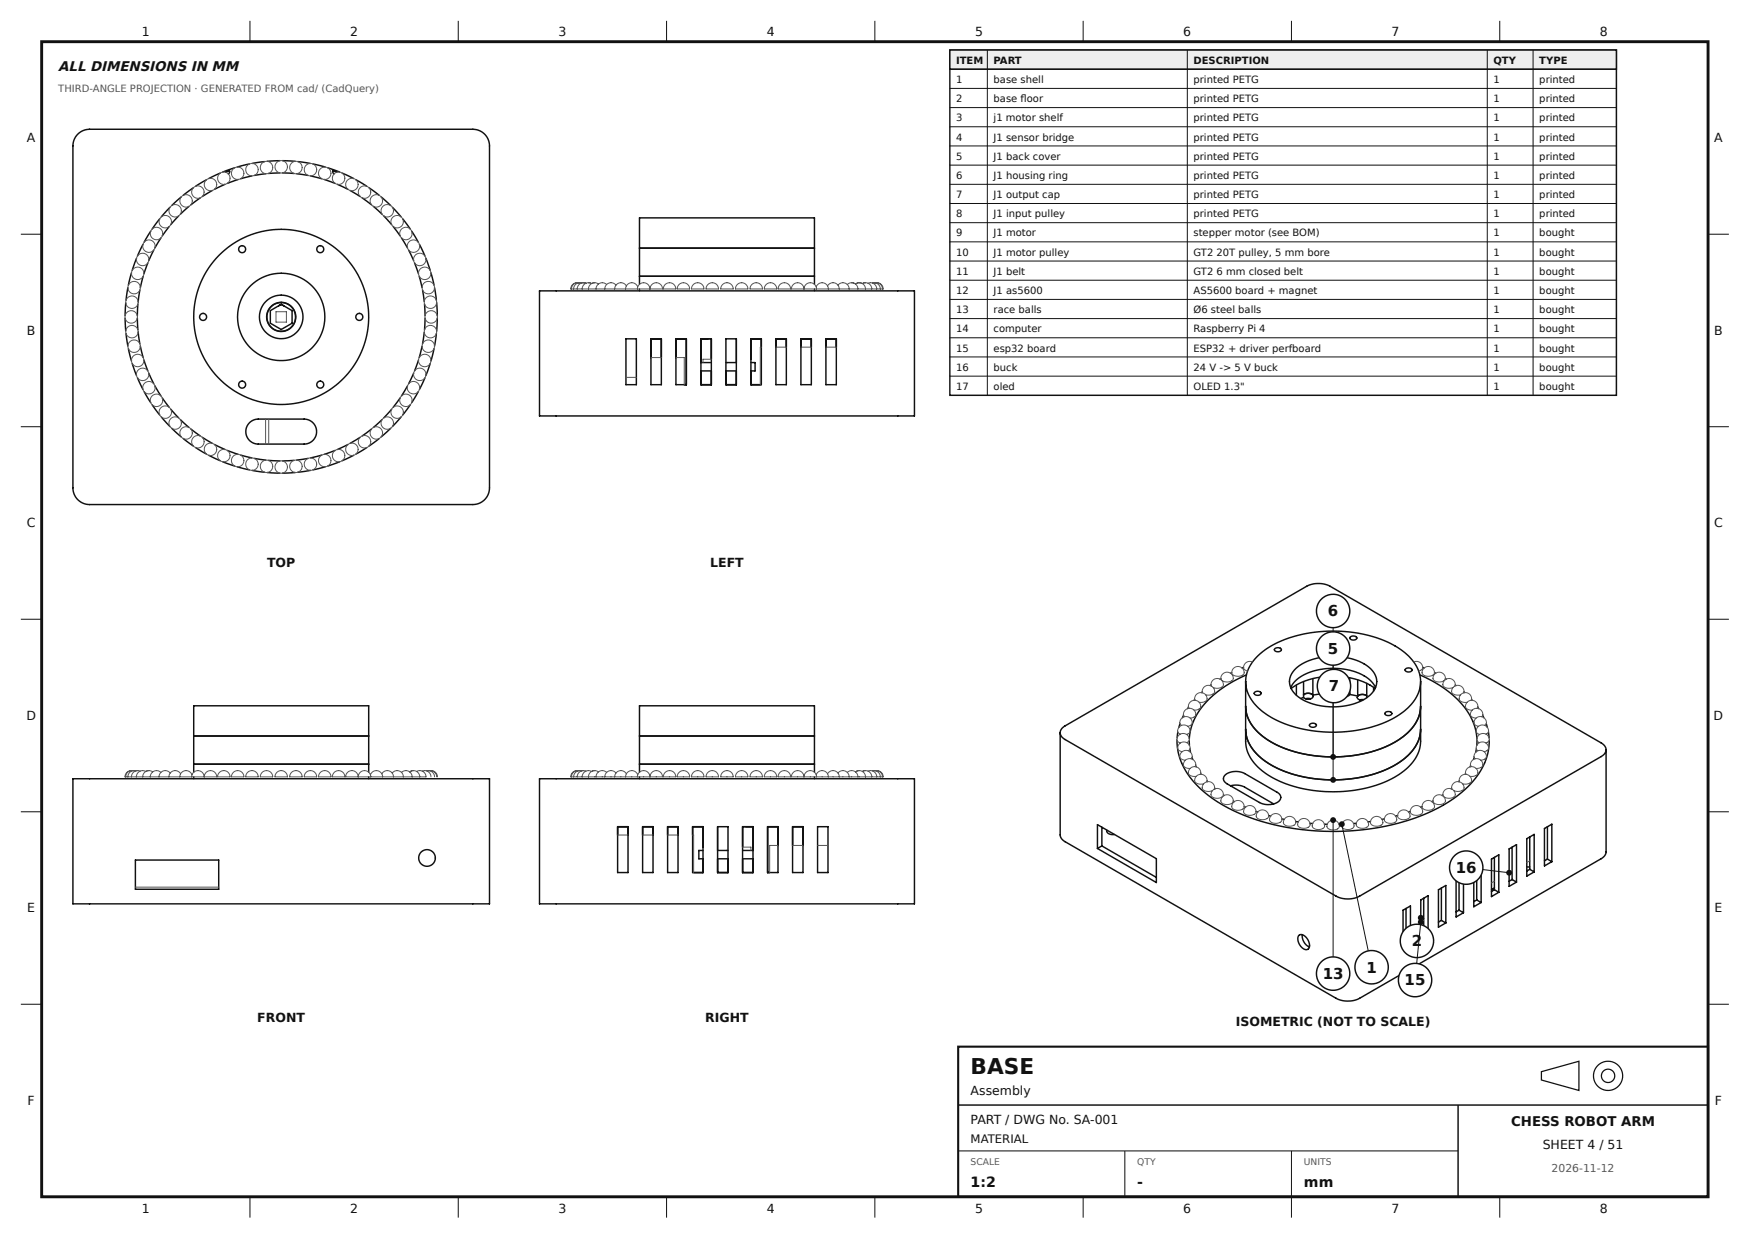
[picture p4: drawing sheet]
<svg xmlns="http://www.w3.org/2000/svg" width="420mm" height="297mm" viewBox="0 0 420 297" stroke-linecap="round" stroke-linejoin="round" font-family="sans-serif">
<defs><g id="words">
<text font-size="5.2" fill="#111" x="232.9" y="257.6">BASE</text>
<g font-size="3.6" fill="#111">
<text x="318.7" y="147.9">6</text>
<text x="318.7" y="156.9">5</text>
<text x="318.9" y="165.9">7</text>
<text x="349.4" y="209.4">16</text>
<text x="338.8" y="227">2</text>
<text x="327.9" y="233.3">1</text>
<text x="317.4" y="234.9">13</text>
<text x="337.1" y="236.4">15</text>
</g>
<g font-size="3.4" fill="#111">
<text x="232.9" y="284.7">1:2</text>
<text x="272.9" y="284.7">-</text>
<text x="312.9" y="284.7">mm</text>
</g>
<text font-size="3.3" fill="#111" x="14" y="17">ALL DIMENSIONS IN MM</text>
<text font-size="3.2" fill="#111" x="362.7" y="270.1">CHESS ROBOT ARM</text>
<g font-size="3" fill="#111">
<text x="34" y="8.6">1</text>
<text x="84" y="8.6">2</text>
<text x="134" y="8.6">3</text>
<text x="184" y="8.6">4</text>
<text x="234" y="8.6">5</text>
<text x="284" y="8.6">6</text>
<text x="334" y="8.6">7</text>
<text x="383.9" y="8.6">8</text>
<text x="6.5" y="34.1">A</text>
<text x="411.4" y="34.1">A</text>
<text x="6.5" y="80.3">B</text>
<text x="411.4" y="80.3">B</text>
<text x="6.4" y="126.5">C</text>
<text x="411.3" y="126.5">C</text>
<text x="64.1" y="136.1">TOP</text>
<text x="170.4" y="136.1">LEFT</text>
<text x="6.3" y="172.7">D</text>
<text x="411.2" y="172.7">D</text>
<text x="6.5" y="218.8">E</text>
<text x="411.4" y="218.8">E</text>
<text x="61.8" y="245.1">FRONT</text>
<text x="169.2" y="245.1">RIGHT</text>
<text x="296.6" y="246.1">ISOMETRIC (NOT TO SCALE)</text>
<text x="232.9" y="262.7">Assembly</text>
<text x="6.6" y="265">F</text>
<text x="232.9" y="269.6">PART / DWG No. SA-001</text>
<text x="411.5" y="265">F</text>
<text x="370.2" y="275.6">SHEET 4 / 51</text>
<text x="34" y="290.9">1</text>
<text x="84" y="290.9">2</text>
<text x="134" y="290.9">3</text>
<text x="184" y="290.9">4</text>
<text x="234" y="290.9">5</text>
<text x="284" y="290.9">6</text>
<text x="334" y="290.9">7</text>
<text x="383.9" y="290.9">8</text>
</g>
<text font-size="2.8" fill="#111" x="232.9" y="274.1">MATERIAL</text>
<text font-size="2.6" fill="#555" x="372.4" y="281.1">2026-11-12</text>
<g font-size="2.4" fill="#111">
<text x="229.4" y="15.3">ITEM</text>
<text x="238.4" y="15.3">PART</text>
<text x="286.4" y="15.3">DESCRIPTION</text>
<text x="358.4" y="15.3">QTY</text>
<text x="369.4" y="15.3">TYPE</text>
<text x="229.4" y="19.9">1</text>
<text x="238.4" y="19.9">base shell</text>
<text x="286.4" y="19.9">printed PETG</text>
<text x="358.4" y="19.9">1</text>
<text x="369.4" y="19.9">printed</text>
<text x="229.4" y="24.5">2</text>
<text x="229.4" y="29.1">3</text>
<text x="238.4" y="24.5">base foor</text>
<text x="238.4" y="29.1">j1 motor shelf</text>
<text x="244.9" y="24.5">l</text>
<text x="286.4" y="24.5">printed PETG</text>
<text x="286.4" y="29.1">printed PETG</text>
<text x="358.4" y="24.5">1</text>
<text x="358.4" y="29.1">1</text>
<text x="369.4" y="24.5">printed</text>
<text x="369.4" y="29.1">printed</text>
<text x="229.4" y="33.7">4</text>
<text x="238.4" y="33.7">J1 sensor bridge</text>
<text x="286.4" y="33.7">printed PETG</text>
<text x="358.4" y="33.7">1</text>
<text x="369.4" y="33.7">printed</text>
<text x="229.4" y="38.3">5</text>
<text x="238.4" y="38.3">J1 back cover</text>
<text x="286.4" y="38.3">printed PETG</text>
<text x="358.4" y="38.3">1</text>
<text x="369.4" y="38.3">printed</text>
<text x="229.4" y="42.9">6</text>
<text x="229.4" y="47.5">7</text>
<text x="238.4" y="42.9">J1 housing ring</text>
<text x="238.4" y="47.5">J1 output cap</text>
<text x="286.4" y="42.9">printed PETG</text>
<text x="286.4" y="47.5">printed PETG</text>
<text x="358.4" y="42.9">1</text>
<text x="358.4" y="47.5">1</text>
<text x="369.4" y="42.9">printed</text>
<text x="369.4" y="47.5">printed</text>
<text x="229.4" y="52.1">8</text>
<text x="238.4" y="52.1">J1 input pulley</text>
<text x="286.4" y="52.1">printed PETG</text>
<text x="358.4" y="52.1">1</text>
<text x="369.4" y="52.1">printed</text>
<text x="229.4" y="56.7">9</text>
<text x="238.4" y="56.7">J1 motor</text>
<text x="286.4" y="56.7">stepper motor (see BOM)</text>
<text x="358.4" y="56.7">1</text>
<text x="369.4" y="56.7">bought</text>
<text x="229.4" y="61.3">10</text>
<text x="229.4" y="65.9">11</text>
<text x="238.4" y="61.3">J1 motor pulley</text>
<text x="238.4" y="65.9">J1 belt</text>
<text x="286.4" y="61.3">GT2</text>
<text x="286.4" y="65.9">GT2</text>
<text x="291.9" y="61.3">20T pulley, 5 mm bore</text>
<text x="291.9" y="65.9">6 mm closed belt</text>
<text x="358.4" y="61.3">1</text>
<text x="358.4" y="65.9">1</text>
<text x="369.4" y="61.3">bought</text>
<text x="369.4" y="65.9">bought</text>
<text x="229.4" y="70.5">12</text>
<text x="238.4" y="70.5">J1 as5600</text>
<text x="286.4" y="70.5">AS5600 board + magnet</text>
<text x="358.4" y="70.5">1</text>
<text x="369.4" y="70.5">bought</text>
<text x="229.4" y="75.1">13</text>
<text x="238.4" y="75.1">race balls</text>
<text x="286.4" y="75.1">Ø6 steel balls</text>
<text x="358.4" y="75.1">1</text>
<text x="369.4" y="75.1">bought</text>
<text x="229.4" y="79.7">14</text>
<text x="238.4" y="79.7">computer</text>
<text x="286.4" y="79.7">Raspberry Pi 4</text>
<text x="358.4" y="79.7">1</text>
<text x="369.4" y="79.7">bought</text>
<text x="229.4" y="84.3">15</text>
<text x="229.4" y="88.9">16</text>
<text x="238.4" y="84.3">esp32 board</text>
<text x="238.4" y="88.9">buck</text>
<text x="286.4" y="84.3">ESP32 + driver perfboard</text>
<text x="286.4" y="88.9">24 V -&gt; 5 V buck</text>
<text x="358.4" y="84.3">1</text>
<text x="358.4" y="88.9">1</text>
<text x="369.4" y="84.3">bought</text>
<text x="369.4" y="88.9">bought</text>
<text x="229.4" y="93.5">17</text>
<text x="238.4" y="93.5">oled</text>
<text x="286.4" y="93.5">OLED 1.3&quot;</text>
<text x="358.4" y="93.5">1</text>
<text x="369.4" y="93.5">bought</text>
</g>
<text font-size="2.4" fill="#555" x="14" y="22">THIRD-ANGLE PROJECTION · GENERATED FROM cad/ (CadQuery)</text>
<g font-size="2.2" fill="#555">
<text x="232.9" y="279.6">SCALE</text>
<text x="272.9" y="279.6">QTY</text>
<text x="312.9" y="279.6">UNITS</text>
</g>
</g></defs>
<path d="M10 10h399.9v277.1h-399.9z" fill="none" stroke="#111" stroke-width=".7" stroke-linecap="butt"/>
<g fill="none" stroke="#111" stroke-width=".24">
<path d="M60 5v5M110 5v5M160 5v5M209.9 5v5M259.9 5v5M309.9 5v5M359.9 5v5M5 56.2h5M409.9 56.2h5M5 102.4h5M409.9 102.4h5M5 148.6h5"/>
<path d="M319.9 150.6v31M409.9 148.6h5M5 194.8h5M409.9 194.8h5M5 240.9h5M409.9 240.9h5M229.9 276.1h120M269.9 276.1v11M309.9 276.1v16M60 287.1v5M110 287.1v5M160 287.1v5"/>
<path d="M209.9 287.1v5M259.9 287.1v5M359.9 287.1v5"/>
</g>
<path d="M229.9 251.1h180v36h-180z" fill="none" stroke="#111" stroke-width=".5"/>
<g fill="none" stroke="#111" stroke-width=".35">
<path d="M18.8 32.1a4 4 0 0 1 2.7-1.1h92a4 4 0 0 1 4 4v82.1a4 4 0 0 1-4 4h-92a4 4 0 0 1-4-4v-82.1a4 4 0 0 1 1.3-2.9zM59.9 39.3l-3 .8M63.5 38.8l-3 .4M67.2 38.5l-3.1 .2M67.8 38.5l3 .2M71.5 38.8l3 .4M75.1 39.3l3 .8M34.3 58.6l-1.3 2.8M36.2 55.5l-1.6 2.6M38.3 52.5l-1.8 2.4M38.6 57.1l-1.4 2.4M40.6 54.4l-1.6 2.2"/>
<path d="M40.8 49.8l-2.1 2.2M42.9 51.8l-1.9 2.1M43.5 47.3l-2.3 2M45.3 49.5l-2 1.9M46.4 45l-2.4 1.9M48 47.5l-2.2 1.6M49.5 43.1l-2.6 1.6M50.9 45.7l-2.3 1.4M52.9 41.5l-2.8 1.3M54 44.2l-2.5 1.2M54.1 41.3l1-.3v.4l-.3 .3M56.3 40.3l-2.9 1"/>
<path d="M57.2 43.1l-2.6 .9M60.4 42.2l-2.6 .7M63.8 41.7l-2.8 .4M67.2 41.5l-2.8 .1M67.8 41.5l2.8 .1M71.2 41.7l2.7 .4M74.5 42.2l2.7 .7M77.8 43.1l2.6 .9M78.7 40.3l2.8 1M80.8 41.3l-.9-.3v.4l.3 .3M81 44.2l2.5 1.2M82.1 41.5l2.8 1.3"/>
<path d="M84 45.7l2.4 1.4M85.4 43.1l2.6 1.6M86.9 47.5l2.2 1.6M88.6 45l2.4 1.9M89.6 49.5l2.1 1.9M91.5 47.3l2.2 2M92.1 51.8l1.9 2.1M94.2 49.8l2 2.2M94.4 54.4l1.6 2.2M96.4 57.1l1.4 2.4M96.6 52.5l1.8 2.4M98.8 55.5l1.6 2.6"/>
<path d="M100.7 58.6l1.3 2.8M153.5 59.5h42M30 76.4l.2 3M30.2 72.7l-.2 3M30.7 69l-.5 3M31.6 65.5l-.8 2.9M32.8 62l-1.1 2.8M33 76.3l.1 2.8M33.1 73l-.1 2.7M33.2 79.7l.4 2.8M33.6 69.6l-.4 2.7M34.4 66.3l-.7 2.7"/>
<path d="M35.5 63.1l-1 2.6M36.9 60l-1.2 2.5M64.9 74.5l2.6-1.5 2.6 1.5v3l-2.6 1.6-2.6-1.6zM67.5 73l-.6 .4M67.5 73l.6 .4M98.1 60l1.2 2.5M99.5 63.1l.9 2.6M100.6 66.3l.7 2.7M101.4 69.6l.4 2.7M101.8 79.7l-.4 2.8M101.9 73l.1 2.7M102 76.3l-.1 2.8"/>
<path d="M102.2 62l1 2.8M103.4 65.5l.8 2.9M104.3 69l.4 3M104.8 72.7l.1 3M104.9 76.4l-.1 3M129.5 69.8h89.9v30h-89.9zM153.5 66.3h42M153.5 68.2v-15.9h42v15.9M153.5 69.3v.5M195.5 69.3v.5M30.2 80l.5 3M30.8 83.7l.8 2.9"/>
<path d="M31.7 87.2l1.1 2.9M33 90.7l1.3 2.7M33.7 83.1l.7 2.7M34.5 86.4l1 2.6M34.6 94l1.6 2.6M35.7 89.5l1.2 2.5M36.5 97.1l1.8 2.5M37.2 92.6l1.4 2.4M39 95.5l1.6 2.2M41 98.2l1.9 2M94 98.2l-1.9 2M96 95.5l-1.6 2.2"/>
<path d="M97.8 92.6l-1.4 2.4M98.4 97.1l-1.8 2.5M99.3 89.5l-1.2 2.5M100.4 94l-1.6 2.6M100.4 86.4l-.9 2.6M101.3 83.1l-.7 2.7M102 90.7l-1.3 2.7M103.2 87.2l-1 2.9M104.2 83.7l-.8 2.9M104.7 80l-.4 3M150.2 81.3h2.5v11h-2.5zM156.2 81.3h2.5v11h-2.5z"/>
<path d="M162.2 81.3h2.5v11h-2.5zM168.2 81.3h2.5v11h-2.5zM168.2 89h2.5M168.2 87h2.5M169.9 81.3h.8M174.2 81.3h2.5v11h-2.5zM174.2 89h2.5M174.2 87h2.5M180.2 81.3h2.5v11h-2.5zM180.2 87h1v2h-1M186.2 81.3h2.5v11h-2.5zM192.2 81.3h2.5v11h-2.5z"/>
<path d="M198.2 81.3h2.5v11h-2.5zM38.7 100.1l2.1 2.2M41.2 102.8l2.3 2M43.3 100.7l2 1.8M44 105.2l2.4 1.8M45.8 102.9l2.2 1.7M46.9 107.4l2.6 1.5M48.6 104.9l2.3 1.5M50.1 109.2l2.8 1.3M51.5 106.6l2.5 1.2M53.4 110.8l2.9 1M54.6 108.1l2.6 .9"/>
<path d="M56.9 112l3 .7M57.8 109.2l2.6 .7M59.8 101.5l1-.7 1.2-.3h11a3 3 0 0 1 3 3 3 3 0 0 1-3 3h-11a3 3 0 0 1-2.8-1.8 3 3 0 0 1 .6-3.2zM60.5 112.9l3 .4M61 110l2.8 .4M64.1 113.4l3.1 .1M64.4 110.4l2.8 .2M70.6 110.4l-2.8 .2M70.8 113.4l-3 .1M73.9 110l-2.7 .4M74.5 112.9l-3 .4M77.2 109.2l-2.7 .7"/>
<path d="M78.1 112l-3 .7M80.4 108.1l-2.6 .9M81.5 110.8l-2.8 1M83.5 106.6l-2.5 1.2M84.9 109.2l-2.8 1.3M86.4 104.9l-2.4 1.5M88 107.4l-2.6 1.5M89.1 102.9l-2.2 1.7M91 105.2l-2.4 1.8M91.7 100.7l-2.1 1.8M93.7 102.8l-2.2 2M96.2 100.1l-2 2.2"/>
<path d="M305.9 155.7a1 1 0 0 1 1.6 .2 .97 .97 0 0 1-1.7 0zM324 152.9a1 1 0 0 1 1.6 .2 .98 .98 0 0 1-1.7 0zM46.5 176.6h42M153.5 176.6h42M254.4 175.8a2.02 2.02 0 0 1 1.2-1.6l58-33.5a6.3 6.3 0 0 1 5.6 0l65.1 37.5a2.08 2.08 0 0 1 1.1 1.7M254.4 175.8a2.02 2.02 0 0 0 1.2 1.6l65 37.6a6.2 6.2 0 0 0 5.7 0l58-33.5a2.08 2.08 0 0 0 1.1-1.6M254.4 175.8v24.5a2.02 2.02 0 0 0 1.2 1.6l65 37.6a6.3 6.3 0 0 0 5.7 0l58-33.5a2.08 2.08 0 0 0 1.1-1.6v-24.5M282.5 177.6a15.9 15.9 0 0 0 6.3 12.3 44.7 44.7 0 0 0 22.8 9l3.8 .4 3.9 .2 6.8-.3 3.8-.5 3.8-.8 6.6-1.9a29.3 29.3 0 0 0 15-11 13.8 13.8 0 0 0 2.1-7.4M282.6 175.6l-.1 1.5M283.2 173.6l-.3 .9M284 171.6l-.2 .6M285.2 169.7l-.2 .3"/>
<path d="M285.4 177.6v1.2M285.5 179.7l.2 .8M286.7 167.8l-.2 .2M288.5 166l-.1 .2M290.6 164.4l-.2 .1M293 162.8l-.2 .1M295.6 161.4l-.3 .1M298.4 160.1l-.3 .1M298.9 163.5v14.3a10.4 10.4 0 0 0 5.8 8.4 33.1 33.1 0 0 0 26.6 1.8 15.5 15.5 0 0 0 9-7.4l.5-1.3 .1-1.5v-14.3M298.9 175a10.6 10.6 0 0 0 6.2 8.6 32.7 32.7 0 0 0 30.1-.3 10.5 10.5 0 0 0 5.7-8.3M298.9 169.5a10.6 10.6 0 0 0 6.2 8.5 32.7 32.7 0 0 0 30.1-.2 10.4 10.4 0 0 0 5.7-8.3M298.9 163.5a10.6 10.6 0 0 1 6.1-8.5 32.6 32.6 0 0 1 30.1 .2 10.5 10.5 0 0 1 5.8 8.3"/>
<path d="M298.9 163.5a10.6 10.6 0 0 0 6.2 8.6 32.7 32.7 0 0 0 30.1-.2 10.4 10.4 0 0 0 5.7-8.4M299.1 161.9a24.6 24.6 0 0 0-12.3 10.3l-1 2.4-.4 2.6M301 166.1a.99 .99 0 0 1 1.7 .2 .98 .98 0 0 1-1.7 0zM309.7 165a9.3 9.3 0 0 1 7.1-4.4 14.9 14.9 0 0 1 12 2.6l1.3 1.8M309.8 165.2a19.1 19.1 0 0 1 16.9-1.8l1.7 .7 1.6 1.1M311 160.4a15.1 15.1 0 0 1 12.5-2.6 8.4 8.4 0 0 1 6.7 4.7 5 5 0 0 1-3.3 5.6 16 16 0 0 1-15.5-1 4.1 4.1 0 0 1-.4-6.7zM311.1 164.3v2.5M312.8 167.3l-.7 .3M312.8 163.5v3.8M313.3 167.6h1.2M314.3 173.8a1.01 1.01 0 0 1 1.6 .2 .97 .97 0 0 1-1.7 0zM315.1 166.8a1.69 1.69 0 0 0-2.3-.1 1.47 1.47 0 0 1 2.4 .3 1.52 1.52 0 0 1-2.4 .3"/>
<path d="M315.1 162.8v4M317 166.5l-1.9 .3M317 162.4v4.1M317.6 167h1.2M319.5 166.3a1.49 1.49 0 0 0-2.5 0 1.44 1.44 0 0 1 2.5 .1 1.46 1.46 0 0 1-2.5 .1M319.5 166.3l2 .1M319.5 162.2v4.1M321.5 166.4a1.54 1.54 0 0 1 2.4-.1 1.48 1.48 0 0 0-2.4 .2 1.49 1.49 0 0 0 2.4 .1M321.5 162.3v4.1M322.1 167.1h1.2M323.9 166.6l1.9 .4M323.9 162.6v4"/>
<path d="M325.8 167a1.76 1.76 0 0 1 2.2 0l-.1-.1a1.57 1.57 0 0 0-2.2 .4 1.18 1.18 0 0 0 1.2 .7M325.8 163.1v3.9M327.3 167.9h-1M328 163.9v3.5M329.6 164.9v.9M332.4 171a1.01 1.01 0 0 1 1.6 .2 .98 .98 0 0 1-1.7 0zM337.2 160.5a.99 .99 0 0 1 1.7 .2 .97 .97 0 0 1-1.7 0zM340.7 161.9a24.6 24.6 0 0 1 12.4 10.3l.9 2.4 .4 2.6M341.4 160.1l.4 .1M344.3 161.4l.2 .1M346.9 162.8l.2 .1M349.2 164.4l.2 .1"/>
<path d="M351.3 166l.2 .2M353.1 167.8l.2 .2M354.3 179.7l-.2 .8M354.4 177.6v1.2M354.6 169.7l.2 .3M355.8 171.6l.3 .6M356.7 173.6l.2 .9M357.2 175.6l.1 1.5M17.5 186.8h100v30h-100zM46.5 183.3h42M46.5 185.3v-16h42v16M46.5 186.4v.4"/>
<path d="M88.5 186.4v.4M129.5 186.8h89.9v30h-89.9zM148.2 198.3h2.5v11h-2.5zM153.5 183.3h42M153.5 185.3v-16h42v16M153.5 186.4v.4M154.2 198.3h2.5v11h-2.5zM160.2 198.3h2.5v11h-2.5zM166.2 198.3h2.5v11h-2.5zM172.2 198.3h2.5v11h-2.5zM178.2 198.3h.8M178.2 198.3h2.5v11h-2.5z"/>
<path d="M184.2 198.3h2.5v11h-2.5zM190.2 198.3h2.5v11h-2.5zM195.5 186.4v.4M196.2 198.3h2.5v11h-2.5zM263.4 197.8l14.1 8.2v5.7l-14.1-8.1zM264.4 198.5v4.4M265.6 199.1a1.41 1.41 0 0 0 1.9 1.1M286.1 181.7l.1 .5M286.9 183.7l.2 .3M288.1 185.6l.1 .2M289.6 187.4l.2 .1M291.5 189.1l.1 .1"/>
<path d="M293.6 190.7l.2 .1M294.1 185.8a4.5 4.5 0 0 1 4.6-.2l7.8 4.5a1.34 1.34 0 0 1 .9 1.4 1.34 1.34 0 0 1-1.2 1.2 4.7 4.7 0 0 1-4-.2l-7.7-4.5a1.29 1.29 0 0 1-.4-2.2zM295.3 188.5l1.4-.1 1.8 .3 7.2 4.2M296 192.2l.2 .1M298.6 193.5l.3 .2M301.4 194.7l.4 .1M304.4 195.7l.5 .1M307.6 196.5l.6 .1M311 197.1l.6 .1M314.4 197.5l.6 .1M317.8 197.7l.7 .1M322 197.7l-.7 .1"/>
<path d="M325.5 197.5l-.7 .1M328.9 197.1l-.6 .1M332.2 196.5l-.5 .1M335.4 195.7l-.5 .1M338.4 194.7l-.4 .1M341.3 193.5l-.4 .2M343.9 192.2l-.3 .1M346.2 190.7l-.1 .1M348.4 189.1l-.2 .1M350.2 187.4l-.1 .1M351.7 185.6l-.1 .2M352.9 183.7l-.1 .3"/>
<path d="M353.8 181.7l-.2 .5M370.6 198.8l1.8-1.1v9l-1.8 1zM371.3 198.4v7.7M32.5 206.3h20v7h-20zM168.7 204h-1v2h1M172.2 206h2.5M172.2 204h2.5M178.2 206h2.5M178.2 204h2.5M264.4 202.9l13.1 7.6M264.4 202.9l-1 .7M336.7 218.4l1.8-1.1v9l-1.8 1z"/>
<path d="M337.4 218v7.7M341 215.9l1.7-1v9l-1.7 1zM341.7 215.5v7.8M345.2 213.5l1.8-1.1v9l-1.8 1zM345.9 213.1v7.7M349.4 211l1.8-1v9l-1.8 1zM350.1 218.4l-.7 .4M350.1 210.6v7.8M350.1 218.4l1.1 .6M353.7 210.9h.1M353.7 208.6l1.7-1.1v9l-1.7 1zM354.4 210.7l-.7 .2"/>
<path d="M354.4 215.9l-.7 .4M354.4 208.1v7.8M354.4 215.9l1 .6M357.9 206.1l1.8-1v9l-1.8 1zM358.6 212.9l-.7 .5M358.6 205.7v7.8M358.6 213.5l-.7 .4M358.6 213.5l1.1 .6M362.2 203.7l1.7-1.1v9l-1.7 1.1zM362.9 211l-.7 .4M362.9 203.3v7.7M362.9 211l1 .6"/>
<path d="M366.4 208h.7M366.4 201.2l1.8-1v9l-1.8 1zM367.1 208.6l-.7 .4M367.1 200.8v7.8M367.1 208.6l1.1 .6M371.3 206.1l-.7 .4M371.3 206.1l1.1 .6M311.6 224.5a1.46 1.46 0 0 1 2.2 .8 1.77 1.77 0 0 1 .1 2.5 2.28 2.28 0 0 1-2.4-2l-.1-.6zM312.5 224.2a2.93 2.93 0 0 0 1.7 3M337.4 225.7l-.7 .4M337.4 225.7l1.1 .6M341 222.2l.7 .2"/>
<path d="M341 220.2l.7 .1M341.7 223.3l-.7 .4M341.7 223.3l1 .6M345.9 220.8l-.7 .4M345.9 220.8l1.1 .6M229.9 265.1h180M349.9 265.1v22"/>
<circle cx="58.1" cy="59.8" r=".85"/>
<circle cx="76.9" cy="59.8" r=".85"/>
<circle cx="48.7" cy="76" r=".85"/>
<circle cx="67.5" cy="76" r="21"/>
<circle cx="67.5" cy="76" r="3.4"/>
<circle cx="67.5" cy="76" r="5.2"/>
<circle cx="67.5" cy="76" r="3.5"/>
<circle cx="67.5" cy="76" r="10.5"/>
<circle cx="86.2" cy="76" r=".85"/>
<circle cx="58.1" cy="92.3" r=".85"/>
<circle cx="76.9" cy="92.3" r=".85"/>
<circle cx="102.5" cy="205.8" r="2"/>
</g>
<g fill="none" stroke="#111" stroke-width=".3">
<path d="M369.9 257.1l9-2.5v7l-9-2.5z"/>
<circle cx="385.9" cy="258.1" r="3.5"/>
<circle cx="385.9" cy="258.1" r="1.6"/>
</g>
<g fill="none" stroke="#555" stroke-width=".24">
<path d="M66.2 74.8h2.5v2.5h-2.5zM137.1 69.3h.6M137.7 69.3h.8M138.5 69.3h1.2M138.6 67.8a1.38 1.38 0 0 0-1.5 1.5M139.2 67.8h.8M139.2 67.8a1.81 1.81 0 0 0-2.1 1.5M139.2 67.8a1.5 1.5 0 0 0-1.5 1.5M139.7 69.3h1.5M140 67.8l.6 .1M140 67.8a1.5 1.5 0 0 0-1.5 1.5M141.2 69.3h1.8"/>
<path d="M142.7 67.8h-.2a.93 .93 0 0 1-1.2 0 1.5 1.5 0 0 0-1.6 1.5M142.7 67.8l.9 .3M142.7 67.8a1.5 1.5 0 0 0-1.5 1.5M143 69.3h2.1M145.1 69.3h2.4M145.6 68.3a1.5 1.5 0 0 0-1.6-.4 1.5 1.5 0 0 0-1 1.4M147.5 69.3h2.6M147.8 68.4a1.5 1.5 0 0 0-1.7-.5 1.5 1.5 0 0 0-1 1.4M150.1 69.3h2.9M150.3 68.6a1.5 1.5 0 0 0-1.7-.7 1.5 1.5 0 0 0-1.1 1.4M153 69.3h3M153 69.3a1.5 1.5 0 0 1 1.5-1.5 1.5 1.5 0 0 1 1.5 1.5"/>
<path d="M153 68.8a1.5 1.5 0 0 0-1.6-.9 1.5 1.5 0 0 0-1.3 1.4M156.5 68.2a1.5 1.5 0 0 1 1.6-.2 1.5 1.5 0 0 1 .9 1.3h-3l.2-.7zM159.7 68.2a1.5 1.5 0 0 1 1.6-.2 1.5 1.5 0 0 1 .9 1.3h-3l.2-.7zM163 68.2a1.5 1.5 0 0 1 1.6-.2 1.5 1.5 0 0 1 .9 1.3h-3l.2-.7zM166.5 68.2a1.5 1.5 0 0 1 1.6-.2 1.5 1.5 0 0 1 .8 1.3h-3l.2-.7zM170 68.2a1.5 1.5 0 0 1 1.6-.2 1.5 1.5 0 0 1 .8 1.3h-3l.2-.7zM173.5 68.2a1.5 1.5 0 0 1 1.6-.2 1.5 1.5 0 0 1 .9 1.3h-3l.2-.7zM177 68.2a1.5 1.5 0 0 1 1.6-.2 1.5 1.5 0 0 1 .9 1.3h-3l.2-.7zM180.5 68.2a1.5 1.5 0 0 1 1.6-.2 1.5 1.5 0 0 1 .9 1.3h-3l.2-.7zM183.9 68.2a1.5 1.5 0 0 1 1.6-.2 1.5 1.5 0 0 1 .9 1.3h-3l.2-.7zM187.3 68.2a1.5 1.5 0 0 1 1.6-.2 1.5 1.5 0 0 1 .8 1.3h-3l.2-.7zM190.5 68.2a1.5 1.5 0 0 1 1.6-.2 1.5 1.5 0 0 1 .8 1.3h-3l.2-.7z"/>
<path d="M193 69.3h3M193 69.3a1.5 1.5 0 0 1 1.5-1.5 1.5 1.5 0 0 1 1.5 1.5M195.9 68.8a1.5 1.5 0 0 1 1.6-.9 1.5 1.5 0 0 1 1.3 1.4M196 69.3h2.8M198.6 68.6a1.5 1.5 0 0 1 1.7-.7 1.5 1.5 0 0 1 1.1 1.4M198.8 69.3h2.6M201.1 68.4a1.5 1.5 0 0 1 1.7-.5 1.5 1.5 0 0 1 1 1.4M201.4 69.3h2.4M203.8 69.3h2.1M204.4 67.8a1.49 1.49 0 0 1 1.5 1.5M204.4 67.8l-1.1 .5M204.4 67.8l.3 .1a1.56 1.56 0 0 0 1.5-.1"/>
<path d="M205.9 69.3h1.8M206.2 67.8a1.5 1.5 0 0 1 1.5 1.5M206.2 67.8h.3a.93 .93 0 0 0 1.1 0 1.5 1.5 0 0 1 1.6 1.5M207.7 69.3h1.5M208.3 67.9h.3a1.5 1.5 0 0 1 1.8 1.4M209.2 69.3h1.2M209.8 67.8a1.5 1.5 0 0 1 1.5 1.5M209.8 67.8l-.5 .1M209.8 67.8a1.81 1.81 0 0 1 2 1.5M210.4 67.8a1.38 1.38 0 0 1 1.4 1.5M210.4 69.3h.9M211.3 69.3h.5"/>
<path d="M150.2 90.5h2.5M156.2 85.8h2.5M162.2 85.8h2v6.5M170.7 86.2h-2v.8M182.7 83.3h-.2v9M186.2 83.3h2.5M192.2 83.3h2.5M198.2 83.3h2.5M63.7 100.5v6M64.5 100.5v6M300.6 158.8a1.37 1.37 0 0 0-1.7 .2 1.37 1.37 0 0 0-.2 1.7l.7 .3M339.3 158.8a1.34 1.34 0 0 1 1.6 .2 1.34 1.34 0 0 1 .2 1.7l-.7 .3"/>
<path d="M283.2 176.1a.99 .99 0 0 1-.7-.9 .99 .99 0 0 1 .7-.9 1.4 1.4 0 0 1 1.8-.2 1.4 1.4 0 0 1 .4 1.8l-.7 .3M283.6 174a1 1 0 0 1-.5-.9 1 1 0 0 1 .6-.9 1.39 1.39 0 0 1 1.8-.1 1.39 1.39 0 0 1 .4 1.8l-.9 .3M284.3 171.9a1.01 1.01 0 0 1 .2-1.6 1.4 1.4 0 0 1 1.8-.1 1.4 1.4 0 0 1 .4 1.7l-1.1 .4M284.8 178.2l.1-.1a.92 .92 0 0 0 .2-1.6 1.41 1.41 0 0 0-1.9-.4 1.41 1.41 0 0 0-.5 1.8l.6 .3M285.4 169.9a1.4 1.4 0 0 1 1.3-1.9 1.4 1.4 0 0 1 1.2 2l-.7 .3-.7 .1M286.8 168a1.43 1.43 0 0 1 1.4-1.8 1.43 1.43 0 0 1 1.3 1.8l-.6 .4-1.1 .1M288.6 166.2a1.44 1.44 0 0 1 1.4-1.8 1.44 1.44 0 0 1 1.4 1.9l-1 .4h-1.1M290.7 164.6a1.44 1.44 0 0 1 1.4-1.8 1.44 1.44 0 0 1 1.4 1.8l-.3 .3a2.33 2.33 0 0 1-2.1 0M293.3 161.8a1.42 1.42 0 0 1 1.9-.4 1.42 1.42 0 0 1 .5 1.8 1.9 1.9 0 0 1-2.7-.4zM295.9 160.4a1.41 1.41 0 0 1 1.9-.4 1.41 1.41 0 0 1 .6 1.8 1.89 1.89 0 0 1-2.8-.4zM341.8 160.2a1.4 1.4 0 0 1 1.8-.1 1.4 1.4 0 0 1 .4 1.7 1.89 1.89 0 0 1-2.7-.4l.1-.7zM344.2 161.8a1.42 1.42 0 0 1 1.9-.4 1.42 1.42 0 0 1 .5 1.8 1.89 1.89 0 0 1-2.7-.4z"/>
<path d="M349.1 164.6a1.45 1.45 0 0 0-1.3-1.8 1.45 1.45 0 0 0-1.5 1.7 2.01 2.01 0 0 0 2.4 .4M351.2 166.2a1.45 1.45 0 0 0-1.3-1.8 1.45 1.45 0 0 0-1.5 1.8 1.96 1.96 0 0 0 2.1 .5M353 168a1.41 1.41 0 0 0-1.4-1.8 1.41 1.41 0 0 0-1.2 1.9l.7 .4h1M354.5 169.9a1.42 1.42 0 0 0-1.3-1.9 1.42 1.42 0 0 0-1.4 1.9l.6 .4 .9 .1M355 178.2a1 1 0 0 1-.7-.9 1 1 0 0 1 .7-1 1.4 1.4 0 0 1 1.8-.1 1.4 1.4 0 0 1 .4 1.7l-.6 .3M355.6 171.9a1.01 1.01 0 0 0-.3-1.6 1.43 1.43 0 0 0-1.8-.1 1.43 1.43 0 0 0-.5 1.6l.6 .4 .6 .1M356.3 174a.99 .99 0 0 0 .5-.9 .99 .99 0 0 0-.7-.9 1.43 1.43 0 0 0-1.7-.1 1.43 1.43 0 0 0-.5 1.7l.9 .4M356.6 176.1h.2a.98 .98 0 0 0 .5-1 .98 .98 0 0 0-.6-.8 1.4 1.4 0 0 0-1.8-.1 1.4 1.4 0 0 0-.4 1.7l.6 .3M30.2 186.4h.5M30.7 186.4h.8M31.5 186.4h1.2M31.6 184.9a1.38 1.38 0 0 0-1.5 1.5h.1"/>
<path d="M32.2 184.9a1.81 1.81 0 0 0-2 1.5M32.2 184.9h.8M32.2 184.9a1.5 1.5 0 0 0-1.5 1.5M32.7 186.4h1.5M33 184.9l.6 .1M33 184.9a1.5 1.5 0 0 0-1.5 1.5M34.2 186.4h1.9M35.7 184.9h-.2a.93 .93 0 0 1-1.1 0 1.5 1.5 0 0 0-1.7 1.5M35.7 184.9l1 .3M35.7 184.9a1.5 1.5 0 0 0-1.5 1.5M36.1 186.4h2.1M38.2 186.4h2.3"/>
<path d="M38.6 185.3a1.5 1.5 0 0 0-1.6-.3 1.5 1.5 0 0 0-.9 1.4M40.5 186.4h2.6M40.8 185.5a1.5 1.5 0 0 0-1.6-.5 1.5 1.5 0 0 0-1 1.4M43.1 186.4h2.9M43.3 185.6a1.5 1.5 0 0 0-1.6-.7 1.5 1.5 0 0 0-1.2 1.5M46 186.4a1.5 1.5 0 0 1 1.5-1.5 1.5 1.5 0 0 1 1.5 1.5M46 186.4h3M46.1 185.9a1.5 1.5 0 0 0-1.7-1 1.5 1.5 0 0 0-1.3 1.5M49.6 185.2a1.5 1.5 0 0 1 1.6-.2 1.5 1.5 0 0 1 .8 1.4h-3l.2-.8zM52.7 185.2a1.5 1.5 0 0 1 1.6-.2 1.5 1.5 0 0 1 .9 1.4h-3l.2-.8zM56.1 185.2a1.5 1.5 0 0 1 1.6-.2 1.5 1.5 0 0 1 .8 1.4h-3l.2-.8zM59.5 185.2a1.5 1.5 0 0 1 1.6-.2 1.5 1.5 0 0 1 .9 1.4h-3l.2-.8z"/>
<path d="M63 185.2a1.5 1.5 0 0 1 1.6-.2 1.5 1.5 0 0 1 .9 1.4h-3l.2-.8zM66.5 185.2a1.5 1.5 0 0 1 1.6-.2 1.5 1.5 0 0 1 .9 1.4h-3l.2-.8zM70 185.2a1.5 1.5 0 0 1 1.6-.2 1.5 1.5 0 0 1 .9 1.4h-3l.2-.8zM73.5 185.2a1.5 1.5 0 0 1 1.6-.2 1.5 1.5 0 0 1 .9 1.4h-3l.2-.8zM77 185.2a1.5 1.5 0 0 1 1.6-.2 1.5 1.5 0 0 1 .8 1.4h-3l.2-.8zM80.3 185.2a1.5 1.5 0 0 1 1.6-.2 1.5 1.5 0 0 1 .9 1.4h-3l.2-.8zM83.5 185.2a1.5 1.5 0 0 1 1.6-.2 1.5 1.5 0 0 1 .8 1.4h-3l.2-.8zM86 186.4a1.5 1.5 0 0 1 1.5-1.5 1.5 1.5 0 0 1 1.5 1.5M86 186.4h3M88.9 185.9a1.5 1.5 0 0 1 1.7-1 1.5 1.5 0 0 1 1.2 1.5M89 186.4h2.8M91.6 185.6a1.5 1.5 0 0 1 1.7-.7 1.5 1.5 0 0 1 1.1 1.5"/>
<path d="M91.8 186.4h2.6M94.1 185.5a1.5 1.5 0 0 1 1.7-.5 1.5 1.5 0 0 1 1 1.4M94.4 186.4h2.4M96.4 185.3a1.5 1.5 0 0 1 1.6-.3 1.5 1.5 0 0 1 .9 1.4M96.8 186.4h2.1M98.3 185.2l.2-.1a1.5 1.5 0 0 1 2.2 1.3M98.9 186.4h1.8M100 185.1l.2-.1a1.5 1.5 0 0 1 2 1.4h-1.5M101.3 185l.3-.1a1.5 1.5 0 0 1 1.8 1.5M102.4 184.9h.1a1.5 1.5 0 0 1 1.8 1.5M103 184.9h.1a1.5 1.5 0 0 1 1.7 1.5M103.4 184.9a1.5 1.5 0 0 1 1.6 1.5"/>
<path d="M137.1 186.4h.6M137.7 186.4h.8M138.5 186.4h1.2M138.6 184.9a1.6 1.6 0 0 0-1.6 1.5h.1M138.6 184.9h.3M138.6 184.9a1.5 1.5 0 0 0-1.5 1.5M139.7 186.4h1.5M140 184.9a2.63 2.63 0 0 0-2.1 .7l-.2 .8M140 184.9a1.5 1.5 0 0 0-1.5 1.5M140 184.9l.6 .1M141.2 186.4h.1M141.2 186.4h1.8"/>
<path d="M142.7 184.9h-.2a.93 .93 0 0 1-1.2 0 1.5 1.5 0 0 0-1.6 1.5M142.7 184.9a1.5 1.5 0 0 0-1.5 1.5M142.7 184.9l.9 .3M143 186.4h2.1M145.1 186.4h2.4M145.6 185.3a1.5 1.5 0 0 0-1.6-.3 1.5 1.5 0 0 0-1 1.4M147.5 186.4h2.6M147.8 185.5a1.5 1.5 0 0 0-1.7-.5 1.5 1.5 0 0 0-1 1.4M150.1 186.4h2.9M150.3 185.6a1.5 1.5 0 0 0-1.7-.7 1.5 1.5 0 0 0-1.1 1.5M153 186.4h3M153 186.4a1.5 1.5 0 0 1 1.5-1.5 1.5 1.5 0 0 1 1.5 1.5"/>
<path d="M153 185.9a1.5 1.5 0 0 0-1.6-1 1.5 1.5 0 0 0-1.3 1.5M156.5 185.2a1.5 1.5 0 0 1 1.6-.2 1.5 1.5 0 0 1 .9 1.4h-3l.2-.8zM159.7 185.2a1.5 1.5 0 0 1 1.6-.2 1.5 1.5 0 0 1 .9 1.4h-3l.2-.8zM163 185.2a1.5 1.5 0 0 1 1.6-.2 1.5 1.5 0 0 1 .9 1.4h-3l.2-.8zM166.5 185.2a1.5 1.5 0 0 1 1.6-.2 1.5 1.5 0 0 1 .8 1.4h-3l.2-.8zM170 185.2a1.5 1.5 0 0 1 1.6-.2 1.5 1.5 0 0 1 .8 1.4h-3l.2-.8zM173.5 185.2a1.5 1.5 0 0 1 1.6-.2 1.5 1.5 0 0 1 .9 1.4h-3l.2-.8zM177 185.2a1.5 1.5 0 0 1 1.6-.2 1.5 1.5 0 0 1 .9 1.4h-3l.2-.8zM180.5 185.2a1.5 1.5 0 0 1 1.6-.2 1.5 1.5 0 0 1 .9 1.4h-3l.2-.8zM183.9 185.2a1.5 1.5 0 0 1 1.6-.2 1.5 1.5 0 0 1 .9 1.4h-3l.2-.8zM187.3 185.2a1.5 1.5 0 0 1 1.6-.2 1.5 1.5 0 0 1 .8 1.4h-3l.2-.8zM190.5 185.2a1.5 1.5 0 0 1 1.6-.2 1.5 1.5 0 0 1 .8 1.4h-3l.2-.8z"/>
<path d="M193 186.4h3M193 186.4a1.5 1.5 0 0 1 1.5-1.5 1.5 1.5 0 0 1 1.5 1.5M195.9 185.9a1.5 1.5 0 0 1 1.6-1 1.5 1.5 0 0 1 1.3 1.5M196 186.4h2.8M198.6 185.6a1.5 1.5 0 0 1 1.7-.7 1.5 1.5 0 0 1 1.1 1.5M198.8 186.4h2.6M201.1 185.5a1.5 1.5 0 0 1 1.7-.5 1.5 1.5 0 0 1 1 1.4M201.4 186.4h2.4M203.3 185.3a1.5 1.5 0 0 1 1.7-.3 1.5 1.5 0 0 1 .9 1.4M203.8 186.4h2.1M205.3 185.2l.1-.1a1.5 1.5 0 0 1 2.3 1.3M205.9 186.4h1.8"/>
<path d="M206.9 185.1l.3-.1a1.5 1.5 0 0 1 2 1.4M207.7 186.4h.1M207.7 186.4h1.5M208.3 185l.3-.1a1.5 1.5 0 0 1 1.8 1.5M209.2 186.4h1.2M209.3 184.9h.2a1.5 1.5 0 0 1 1.8 1.5M210 184.9h.1a1.5 1.5 0 0 1 1.7 1.5M210.4 184.9a1.38 1.38 0 0 1 1.4 1.5M210.4 186.4h.9M211.3 186.4h.5M285.2 180.1a.99 .99 0 0 0 .5-.9 .99 .99 0 0 0-.7-.9 1.43 1.43 0 0 0-1.7-.1 1.43 1.43 0 0 0-.5 1.7l.9 .4M285.2 180.1h.1"/>
<path d="M285.8 182a1.01 1.01 0 0 0-.2-1.7 1.42 1.42 0 0 0-1.8-.1 1.42 1.42 0 0 0-.5 1.7l.5 .4 .7 .1M286.8 183.9a1.41 1.41 0 0 0-1.3-1.9 1.41 1.41 0 0 0-1.4 1.9l.6 .3 .9 .2M288 185.8a1.41 1.41 0 0 0-1.4-1.9 1.41 1.41 0 0 0-1.2 2l.7 .3h1M289.6 187.6a1.46 1.46 0 0 0-1.4-1.8 1.46 1.46 0 0 0-1.5 1.7 1.95 1.95 0 0 0 2.2 .5M291.2 189.5a1.39 1.39 0 0 1 1.7-.1 1.39 1.39 0 0 1 .5 1.7 2.08 2.08 0 0 1-2.7-.2l-.1-.6zM291.4 189.3a1.45 1.45 0 0 0-1.4-1.8 1.45 1.45 0 0 0-1.4 1.8 2.07 2.07 0 0 0 2.4 .4M293.5 191a1.4 1.4 0 0 1 1.8-.1 1.4 1.4 0 0 1 .4 1.7 1.88 1.88 0 0 1-2.7-.4l.1-.7zM296.2 192.4a1.39 1.39 0 0 1 1.7-.1 1.39 1.39 0 0 1 .5 1.7 2.1 2.1 0 0 1-2.7-.2l-.1-.6zM299 193.6a1.4 1.4 0 0 1 1.8-.1 1.4 1.4 0 0 1 .4 1.7 1.88 1.88 0 0 1-2.8-.4l.2-.7zM302 194.6a1.4 1.4 0 0 1 1.8-.1 1.4 1.4 0 0 1 .4 1.8 1.88 1.88 0 0 1-2.7-.5l.1-.7zM305.2 195.5a1.4 1.4 0 0 1 1.8-.1 1.4 1.4 0 0 1 .4 1.7 1.9 1.9 0 0 1-2.8-.4l.2-.7zM308.5 196.2a1.4 1.4 0 0 1 1.8-.1 1.4 1.4 0 0 1 .4 1.7 1.87 1.87 0 0 1-2.7-.4l.1-.7z"/>
<path d="M312 196.7a1.4 1.4 0 0 1 1.7-.1 1.4 1.4 0 0 1 .5 1.7 2.09 2.09 0 0 1-2.7-.2l-.1-.6zM315.2 197.2a1.41 1.41 0 0 1 1.9-.4 1.41 1.41 0 0 1 .6 1.8 2.08 2.08 0 0 1-2.7-.2l-.1-.6zM319 197.1a1.4 1.4 0 0 1 1.8-.1 1.4 1.4 0 0 1 .4 1.7 2.09 2.09 0 0 1-2.7-.2v-.6zM322.5 197a1.4 1.4 0 0 1 1.8-.1 1.4 1.4 0 0 1 .4 1.7 2.09 2.09 0 0 1-2.7-.2v-.6zM326 196.7a1.4 1.4 0 0 1 1.8-.1 1.4 1.4 0 0 1 .4 1.7 2.09 2.09 0 0 1-2.7-.2v-.6zM329.4 196.2a1.39 1.39 0 0 1 1.8-.1 1.39 1.39 0 0 1 .4 1.7 2.1 2.1 0 0 1-2.7-.2v-.6zM332.8 195.5a1.4 1.4 0 0 1 1.7-.1 1.4 1.4 0 0 1 .5 1.7 1.89 1.89 0 0 1-2.8-.4l.1-.7zM336 194.6a1.39 1.39 0 0 1 1.7-.1 1.39 1.39 0 0 1 .5 1.8 1.88 1.88 0 0 1-2.8-.5l.1-.7zM339 193.6a1.39 1.39 0 0 1 1.8-.1 1.39 1.39 0 0 1 .4 1.7 1.88 1.88 0 0 1-2.8-.4l.2-.7zM341.8 192.4a1.4 1.4 0 0 1 1.8-.1 1.4 1.4 0 0 1 .4 1.7 1.87 1.87 0 0 1-2.7-.5l.1-.6zM344.4 191a1.4 1.4 0 0 1 1.8-.1 1.4 1.4 0 0 1 .4 1.7 1.87 1.87 0 0 1-2.7-.4l.1-.7zM346.8 189.5a1.4 1.4 0 0 1 1.8-.1 1.4 1.4 0 0 1 .4 1.7 1.87 1.87 0 0 1-2.8-.4l.2-.7z"/>
<path d="M348.5 189.3a1.42 1.42 0 0 1 1.4-1.8 1.42 1.42 0 0 1 1.2 2l-.2 .1a2.37 2.37 0 0 1-2 .1M350.3 187.6a1.44 1.44 0 0 1 1.4-1.8 1.44 1.44 0 0 1 1.3 1.8l-.9 .5-1.1-.1M351.8 185.8a1.43 1.43 0 0 1 1.4-1.9 1.43 1.43 0 0 1 1.3 1.9l-.6 .4h-1.1M353.1 183.9a1.4 1.4 0 0 1 1.3-1.9 1.4 1.4 0 0 1 1.2 2l-.7 .3-.7 .1M354 182a1.01 1.01 0 0 1 .3-1.7 1.4 1.4 0 0 1 1.8-.1 1.4 1.4 0 0 1 .4 1.8l-1.1 .4M354.7 180.1a1 1 0 0 1-.5-.9 1 1 0 0 1 .6-.9 1.4 1.4 0 0 1 1.8-.1 1.4 1.4 0 0 1 .4 1.8l-.9 .3M32.5 212.8h20M148.2 200.3h2.5M154.2 200.3h2.5M160.2 200.3h2.5M166.2 200.3h.3v9M178.2 203.2h2v.8"/>
<path d="M186.7 202.8h-2v6.5M190.2 202.8h2.5M196.2 202.8h2.5M353.7 210.2l.7 .4M358.6 211.4l-.7 .4M362.9 209l-.7 .4M367.1 206.5l-.7 .4M337.4 223.3l-.7 .4M341.7 220.8l-.7 .4"/>
<circle cx="35.7" cy="59.1" r="1.5"/>
<circle cx="37.6" cy="56" r="1.5"/>
<circle cx="39.7" cy="53.2" r="1.5"/>
<circle cx="42" cy="50.6" r="1.5"/>
<circle cx="44.6" cy="48.2" r="1.5"/>
<circle cx="47.5" cy="46.1" r="1.5"/>
<circle cx="50.5" cy="44.3" r="1.5"/>
<circle cx="53.7" cy="42.8" r="1.5"/>
<circle cx="57" cy="41.6" r="1.5"/>
<circle cx="60.5" cy="40.7" r="1.5"/>
<circle cx="64" cy="40.2" r="1.5"/>
<circle cx="67.5" cy="40" r="1.5"/>
<circle cx="71" cy="40.2" r="1.5"/>
<circle cx="74.5" cy="40.7" r="1.5"/>
<circle cx="77.9" cy="41.6" r="1.5"/>
<circle cx="81.3" cy="42.8" r="1.5"/>
<circle cx="84.4" cy="44.3" r="1.5"/>
<circle cx="87.5" cy="46.1" r="1.5"/>
<circle cx="90.3" cy="48.2" r="1.5"/>
<circle cx="92.9" cy="50.6" r="1.5"/>
<circle cx="95.3" cy="53.2" r="1.5"/>
<circle cx="97.4" cy="56" r="1.5"/>
<circle cx="99.2" cy="59.1" r="1.5"/>
<circle cx="31.5" cy="76" r="1.5"/>
<circle cx="31.7" cy="72.5" r="1.5"/>
<circle cx="31.7" cy="79.6" r="1.5"/>
<circle cx="32.2" cy="69" r="1.5"/>
<circle cx="33" cy="65.6" r="1.5"/>
<circle cx="34.2" cy="62.2" r="1.5"/>
<circle cx="100.7" cy="62.3" r="1.5"/>
<circle cx="101.9" cy="65.6" r="1.5"/>
<circle cx="102.8" cy="69" r="1.5"/>
<circle cx="103.3" cy="72.5" r="1.5"/>
<circle cx="103.3" cy="79.6" r="1.5"/>
<circle cx="103.5" cy="76" r="1.5"/>
<circle cx="32.2" cy="83.1" r="1.5"/>
<circle cx="33" cy="86.5" r="1.5"/>
<circle cx="34.2" cy="89.8" r="1.5"/>
<circle cx="35.7" cy="93" r="1.5"/>
<circle cx="37.6" cy="96" r="1.5"/>
<circle cx="39.7" cy="98.9" r="1.5"/>
<circle cx="95.3" cy="98.9" r="1.5"/>
<circle cx="97.4" cy="96" r="1.5"/>
<circle cx="99.2" cy="93" r="1.5"/>
<circle cx="100.7" cy="89.8" r="1.5"/>
<circle cx="101.9" cy="86.5" r="1.5"/>
<circle cx="102.8" cy="83.1" r="1.5"/>
<circle cx="42" cy="101.5" r="1.5"/>
<circle cx="44.6" cy="103.9" r="1.5"/>
<circle cx="47.5" cy="106" r="1.5"/>
<circle cx="50.5" cy="107.8" r="1.5"/>
<circle cx="53.7" cy="109.3" r="1.5"/>
<circle cx="57" cy="110.5" r="1.5"/>
<circle cx="60.5" cy="111.4" r="1.5"/>
<circle cx="64" cy="111.9" r="1.5"/>
<circle cx="67.5" cy="112.1" r="1.5"/>
<circle cx="71" cy="111.9" r="1.5"/>
<circle cx="74.5" cy="111.4" r="1.5"/>
<circle cx="77.9" cy="110.5" r="1.5"/>
<circle cx="81.3" cy="109.3" r="1.5"/>
<circle cx="84.5" cy="107.8" r="1.5"/>
<circle cx="87.5" cy="106" r="1.5"/>
<circle cx="90.3" cy="103.9" r="1.5"/>
<circle cx="92.9" cy="101.5" r="1.5"/>
</g>
<circle cx="319.9" cy="181.6" r=".7" fill="#111"/>
<circle cx="319.9" cy="146.6" r="4" fill="#fff"/>
<circle cx="319.9" cy="146.6" r="4" fill="none" stroke="#111" stroke-width=".35"/>
<path d="M319.9 159.6v27.5" fill="none" stroke="#111" stroke-width=".24"/>
<circle cx="319.9" cy="187.1" r=".7" fill="#111"/>
<circle cx="319.9" cy="155.6" r="4" fill="#fff"/>
<circle cx="319.9" cy="155.6" r="4" fill="none" stroke="#111" stroke-width=".35"/>
<path d="M320 160.6l.1 1.6" fill="none" stroke="#111" stroke-width=".24"/>
<circle cx="320.1" cy="162.2" r=".7" fill="#111"/>
<circle cx="320.1" cy="164.6" r="4" fill="#fff"/>
<circle cx="320.1" cy="164.6" r="4" fill="none" stroke="#111" stroke-width=".35"/>
<path d="M355.8 208.6l6.4 .8" fill="none" stroke="#111" stroke-width=".24"/>
<circle cx="362.2" cy="209.4" r=".7" fill="#111"/>
<circle cx="351.9" cy="208.1" r="4" fill="#fff"/>
<circle cx="351.9" cy="208.1" r="4" fill="none" stroke="#111" stroke-width=".35"/>
<path d="M341 220.2l-.3 1.6" fill="none" stroke="#111" stroke-width=".24"/>
<circle cx="341" cy="220.2" r=".7" fill="#111"/>
<circle cx="340" cy="225.7" r="4" fill="#fff"/>
<circle cx="340" cy="225.7" r="4" fill="none" stroke="#111" stroke-width=".35"/>
<path d="M341 221.2l-1 9.9" fill="none" stroke="#111" stroke-width=".24"/>
<circle cx="341" cy="221.2" r=".7" fill="#111"/>
<circle cx="339.6" cy="235.1" r="4" fill="#fff"/>
<circle cx="339.6" cy="235.1" r="4" fill="none" stroke="#111" stroke-width=".35"/>
<path d="M322 197.7l6.3 30.4" fill="none" stroke="#111" stroke-width=".24"/>
<circle cx="322" cy="197.7" r=".7" fill="#111"/>
<circle cx="329.2" cy="232" r="4" fill="#fff"/>
<circle cx="329.2" cy="232" r="4" fill="none" stroke="#111" stroke-width=".35"/>
<path d="M319.9 196.8v32.8" fill="none" stroke="#111" stroke-width=".24"/>
<circle cx="319.9" cy="196.8" r=".7" fill="#111"/>
<circle cx="319.9" cy="233.6" r="4" fill="#fff"/>
<g fill="none" stroke="#111" stroke-width=".35">
<path d="M227.9 12h160v82.8h-160z"/>
<circle cx="319.9" cy="233.6" r="4"/>
</g>
<path d="M227.9 12h160v4.6h-160z" fill="#eee"/>
<path d="M227.9 12h160v4.6h-160z" fill="none" stroke="#111" stroke-width=".35"/>
<g fill="none" stroke="#111" stroke-width=".24">
<path d="M227.9 16.6h160M236.9 12v82.8M284.9 12v82.8M356.9 12v82.8M367.9 12v82.8M227.9 21.2h160M227.9 25.8h160M227.9 30.4h160M227.9 35h160M227.9 39.6h160M227.9 44.2h160M227.9 48.8h160"/>
<path d="M227.9 53.4h160M227.9 58h160M227.9 62.6h160M227.9 67.2h160M227.9 71.8h160M227.9 76.4h160M227.9 81h160M227.9 85.6h160M227.9 90.2h160"/>
</g>
<use href="#words"/>
</svg>
